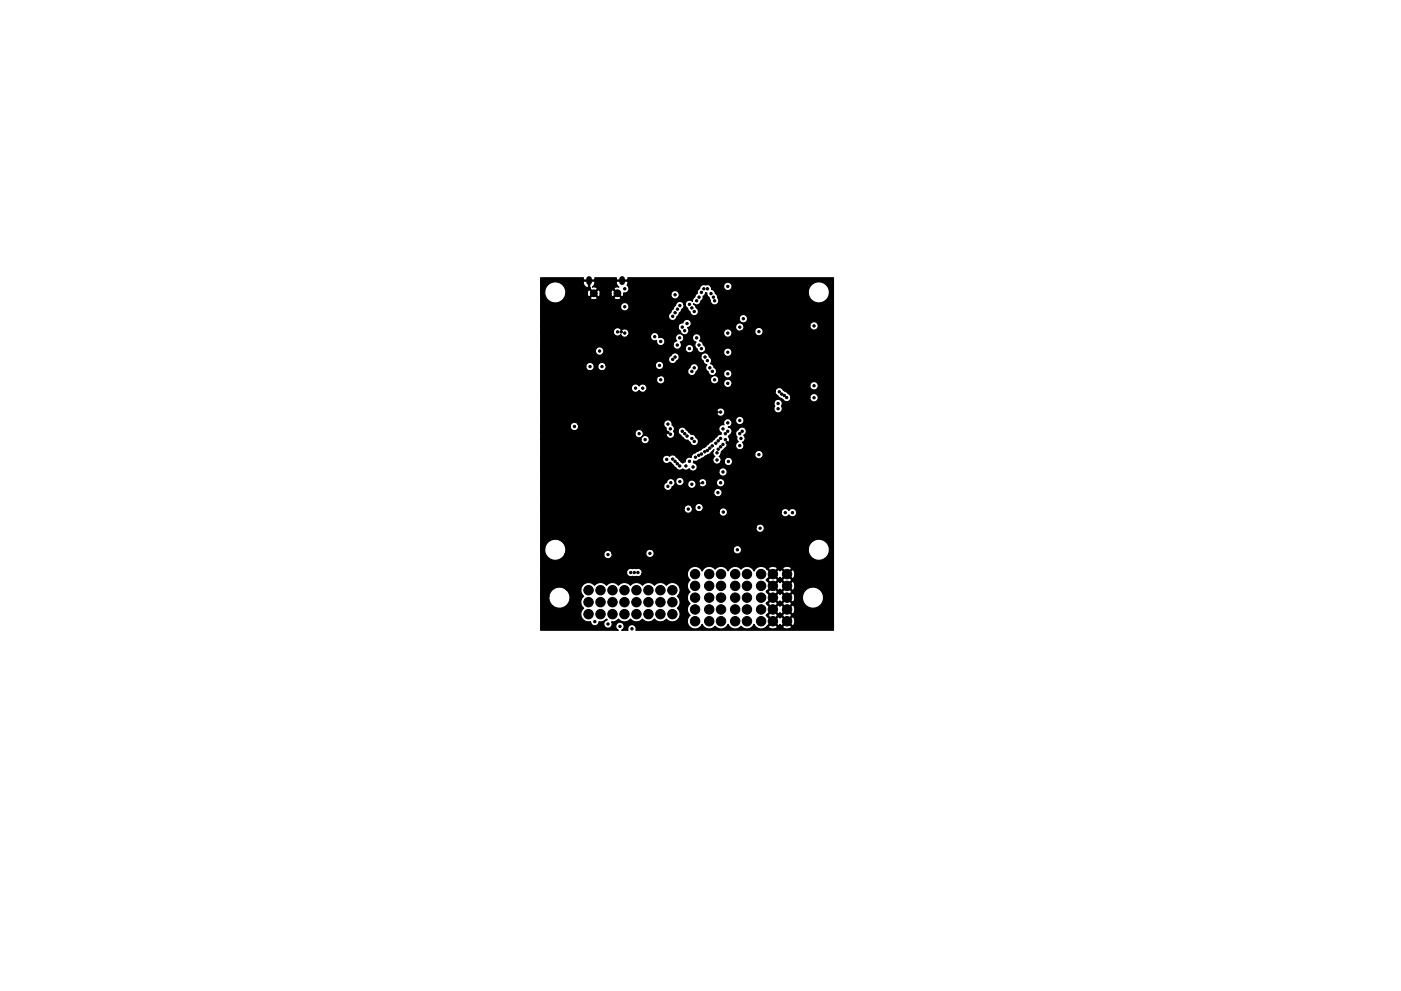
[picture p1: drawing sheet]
<svg xmlns="http://www.w3.org/2000/svg" width="297mm" height="210mm" viewBox="0 0 297 210" stroke-linecap="round" stroke-linejoin="round" font-family="sans-serif">
<path d="M124.9 59.2v.7M131.9 59.2v.7" fill="none" stroke="#000" stroke-width="1.2"/>
<g fill="#000" stroke="#000" stroke-width=".21">
<circle cx="121.8" cy="68.1" r=".25"/>
<circle cx="121.8" cy="70.7" r=".25"/>
<circle cx="125.1" cy="77.8" r=".25"/>
<circle cx="125.8" cy="66.6" r=".25"/>
<circle cx="125.9" cy="62.2" r=".72"/>
<circle cx="127.1" cy="74.5" r=".25"/>
<circle cx="127.6" cy="77.8" r=".25"/>
<circle cx="128.9" cy="74.5" r=".25"/>
<circle cx="129.7" cy="70.7" r=".25"/>
<circle cx="130.9" cy="62.2" r=".72"/>
<circle cx="130.9" cy="70.4" r=".25"/>
<circle cx="131.7" cy="70.4" r=".25"/>
<circle cx="131.7" cy="67.4" r=".25"/>
<circle cx="132.5" cy="70.7" r=".25"/>
<circle cx="132.5" cy="65.1" r=".25"/>
<circle cx="132.5" cy="61.3" r=".25"/>
<circle cx="138.8" cy="71.4" r=".25"/>
<circle cx="139.8" cy="77.5" r=".25"/>
<circle cx="139.8" cy="79.6" r=".25"/>
<circle cx="140.1" cy="70.9" r=".25"/>
<circle cx="140.1" cy="74.5" r=".25"/>
<circle cx="140.1" cy="72.4" r=".25"/>
<circle cx="142.6" cy="67.1" r=".25"/>
<circle cx="142.6" cy="76.3" r=".25"/>
<circle cx="143.1" cy="66.4" r=".25"/>
<circle cx="143.1" cy="75.7" r=".25"/>
<circle cx="143.1" cy="62.5" r=".25"/>
<circle cx="143.1" cy="60.5" r=".25"/>
<circle cx="143.6" cy="73.2" r=".25"/>
<circle cx="143.6" cy="65.6" r=".25"/>
<circle cx="144.1" cy="71.7" r=".25"/>
<circle cx="144.1" cy="64.8" r=".25"/>
<circle cx="144.7" cy="69.4" r=".25"/>
<circle cx="145.2" cy="70.2" r=".25"/>
<circle cx="145.7" cy="68.6" r=".25"/>
<circle cx="146.2" cy="64.6" r=".25"/>
<circle cx="146.2" cy="74" r=".25"/>
<circle cx="146.7" cy="65.3" r=".25"/>
<circle cx="146.7" cy="78.8" r=".25"/>
<circle cx="147.2" cy="78" r=".25"/>
<circle cx="147.2" cy="66.1" r=".25"/>
<circle cx="147.7" cy="71.7" r=".25"/>
<circle cx="147.7" cy="63.8" r=".25"/>
<circle cx="148.2" cy="63" r=".25"/>
<circle cx="148.2" cy="73.2" r=".25"/>
<circle cx="148.7" cy="74" r=".25"/>
<circle cx="148.7" cy="62" r=".25"/>
<circle cx="149.2" cy="61.3" r=".25"/>
<circle cx="149.5" cy="75.7" r=".25"/>
<circle cx="150" cy="76.5" r=".25"/>
<circle cx="150" cy="61.3" r=".25"/>
<circle cx="150.5" cy="78" r=".25"/>
<circle cx="150.7" cy="62.3" r=".25"/>
<circle cx="151" cy="78.8" r=".25"/>
<circle cx="151.3" cy="63" r=".25"/>
<circle cx="151.5" cy="63.8" r=".25"/>
<circle cx="154.3" cy="62.5" r=".25"/>
<circle cx="154.3" cy="68.6" r=".25"/>
<circle cx="154.3" cy="72.4" r=".25"/>
<circle cx="154.3" cy="60.8" r=".25"/>
<circle cx="154.3" cy="79.3" r=".25"/>
<circle cx="154.3" cy="70.7" r=".25"/>
<circle cx="154.3" cy="74.7" r=".25"/>
<circle cx="154.3" cy="77.5" r=".25"/>
<circle cx="156.8" cy="69.4" r=".25"/>
<circle cx="157.6" cy="67.6" r=".25"/>
<circle cx="159.1" cy="70.4" r=".25"/>
<circle cx="159.4" cy="61.5" r=".25"/>
<circle cx="160.9" cy="70.4" r=".25"/>
<circle cx="167.3" cy="61.8" r=".25"/>
<circle cx="169" cy="78" r=".25"/>
<circle cx="169" cy="67.9" r=".25"/>
<circle cx="169" cy="70.4" r=".25"/>
<circle cx="169" cy="75.5" r=".25"/>
<circle cx="169" cy="73" r=".25"/>
<circle cx="172.6" cy="69.1" r=".25"/>
<circle cx="121.8" cy="90.5" r=".25"/>
<circle cx="127" cy="92.8" r=".25"/>
<circle cx="132.7" cy="85.7" r=".25"/>
<circle cx="133" cy="92.8" r=".25"/>
<circle cx="134.7" cy="82.4" r=".25"/>
<circle cx="135.5" cy="92" r=".25"/>
<circle cx="136.3" cy="82.4" r=".25"/>
<circle cx="136.8" cy="93.3" r=".25"/>
<circle cx="140.1" cy="80.6" r=".25"/>
<circle cx="141.1" cy="82.1" r=".25"/>
<circle cx="141.4" cy="97.5" r=".25"/>
<circle cx="141.5" cy="88.1" r=".25"/>
<circle cx="141.6" cy="91.8" r=".25"/>
<circle cx="141.6" cy="90" r=".25"/>
<circle cx="142" cy="93.5" r=".25"/>
<circle cx="142.1" cy="91" r=".25"/>
<circle cx="142.2" cy="92.1" r=".25"/>
<circle cx="142.6" cy="97.4" r=".25"/>
<circle cx="143.1" cy="97.9" r=".25"/>
<circle cx="143.6" cy="98.4" r=".25"/>
<circle cx="144.1" cy="98.9" r=".25"/>
<circle cx="144.7" cy="91.5" r=".25"/>
<circle cx="145.2" cy="92" r=".25"/>
<circle cx="145.4" cy="98.9" r=".25"/>
<circle cx="145.7" cy="92.5" r=".25"/>
<circle cx="146.2" cy="97.9" r=".25"/>
<circle cx="146.7" cy="93" r=".25"/>
<circle cx="146.9" cy="99.1" r=".25"/>
<circle cx="147.2" cy="93.7" r=".25"/>
<circle cx="147.4" cy="97" r=".25"/>
<circle cx="148.1" cy="96.6" r=".25"/>
<circle cx="148.7" cy="96.3" r=".25"/>
<circle cx="149.4" cy="95.8" r=".25"/>
<circle cx="150" cy="95.6" r=".25"/>
<circle cx="150.5" cy="95.1" r=".25"/>
<circle cx="151" cy="94.6" r=".25"/>
<circle cx="151.5" cy="80.6" r=".25"/>
<circle cx="151.8" cy="99.6" r=".25"/>
<circle cx="151.8" cy="94" r=".25"/>
<circle cx="152" cy="87.4" r=".25"/>
<circle cx="152" cy="97.6" r=".25"/>
<circle cx="152" cy="96.1" r=".25"/>
<circle cx="152.3" cy="95.3" r=".25"/>
<circle cx="152.3" cy="93.5" r=".25"/>
<circle cx="152.8" cy="94.8" r=".25"/>
<circle cx="152.8" cy="87.4" r=".25"/>
<circle cx="152.8" cy="93" r=".25"/>
<circle cx="153.3" cy="94.3" r=".25"/>
<circle cx="153.3" cy="91" r=".25"/>
<circle cx="153.8" cy="93.3" r=".25"/>
<circle cx="153.8" cy="92" r=".25"/>
<circle cx="154.2" cy="93.9" r=".25"/>
<circle cx="154.3" cy="89.7" r=".25"/>
<circle cx="154.3" cy="81.3" r=".25"/>
<circle cx="154.3" cy="91.5" r=".25"/>
<circle cx="154.4" cy="97.9" r=".25"/>
<circle cx="156.8" cy="89.2" r=".25"/>
<circle cx="156.8" cy="92" r=".25"/>
<circle cx="156.8" cy="94.5" r=".25"/>
<circle cx="157.1" cy="93" r=".25"/>
<circle cx="157.4" cy="91.5" r=".25"/>
<circle cx="159.6" cy="98.1" r=".25"/>
<circle cx="159.6" cy="93.5" r=".25"/>
<circle cx="160.9" cy="96.5" r=".25"/>
<circle cx="162.9" cy="93" r=".25"/>
<circle cx="164.7" cy="87.9" r=".25"/>
<circle cx="165" cy="86.7" r=".25"/>
<circle cx="165" cy="85.6" r=".25"/>
<circle cx="165.2" cy="83.1" r=".25"/>
<circle cx="165.7" cy="83.6" r=".25"/>
<circle cx="166.3" cy="83.9" r=".25"/>
<circle cx="166.8" cy="84.3" r=".25"/>
<circle cx="169" cy="80.6" r=".25"/>
<circle cx="169" cy="83.1" r=".25"/>
<circle cx="172.6" cy="84.4" r=".25"/>
<circle cx="172.6" cy="81.8" r=".25"/>
<circle cx="128.9" cy="117.7" r=".25"/>
<circle cx="130.4" cy="117.7" r=".25"/>
<circle cx="137.8" cy="117.4" r=".25"/>
<circle cx="139.3" cy="117.4" r=".25"/>
<circle cx="141.6" cy="103.2" r=".25"/>
<circle cx="142.2" cy="102.4" r=".25"/>
<circle cx="144.1" cy="102.2" r=".25"/>
<circle cx="145.9" cy="108" r=".25"/>
<circle cx="146.7" cy="102.7" r=".25"/>
<circle cx="148.2" cy="102.5" r=".25"/>
<circle cx="148.2" cy="107.7" r=".25"/>
<circle cx="149" cy="102.4" r=".25"/>
<circle cx="152.2" cy="104.5" r=".25"/>
<circle cx="152.8" cy="102.4" r=".25"/>
<circle cx="153.3" cy="100.1" r=".25"/>
<circle cx="153.4" cy="108.6" r=".25"/>
<circle cx="154.3" cy="102.4" r=".25"/>
<circle cx="156.1" cy="112.6" r=".25"/>
<circle cx="156.3" cy="116.6" r=".25"/>
<circle cx="156.6" cy="102.4" r=".25"/>
<circle cx="161.2" cy="112.1" r=".25"/>
<circle cx="164.5" cy="116.6" r=".25"/>
<circle cx="166.5" cy="108.8" r=".25"/>
<circle cx="168" cy="108.8" r=".25"/>
<circle cx="124.8" cy="130.3" r="1"/>
<circle cx="124.8" cy="127.8" r="1"/>
<circle cx="124.8" cy="125.2" r="1"/>
<circle cx="126.1" cy="131.9" r=".25"/>
<circle cx="127.3" cy="125.2" r="1"/>
<circle cx="127.3" cy="127.8" r="1"/>
<circle cx="127.3" cy="130.3" r="1"/>
<circle cx="128.9" cy="132.4" r=".25"/>
<circle cx="129.9" cy="125.2" r="1"/>
<circle cx="129.9" cy="127.8" r="1"/>
<circle cx="129.9" cy="130.3" r="1"/>
<circle cx="131.4" cy="132.9" r=".25"/>
<circle cx="132.4" cy="127.8" r="1"/>
<circle cx="132.4" cy="125.2" r="1"/>
<circle cx="132.4" cy="130.3" r="1"/>
<circle cx="133.7" cy="121.5" r=".25"/>
<circle cx="134" cy="133.4" r=".25"/>
<circle cx="134.5" cy="121.5" r=".25"/>
<circle cx="134.9" cy="127.8" r="1"/>
<circle cx="134.9" cy="125.2" r="1"/>
<circle cx="134.9" cy="130.3" r="1"/>
<circle cx="135.3" cy="121.5" r=".25"/>
<circle cx="137.5" cy="125.2" r="1"/>
<circle cx="137.5" cy="127.8" r="1"/>
<circle cx="137.5" cy="130.3" r="1"/>
<circle cx="140" cy="130.3" r="1"/>
<circle cx="140" cy="125.2" r="1"/>
<circle cx="140" cy="127.8" r="1"/>
<circle cx="142.6" cy="125.2" r="1"/>
<circle cx="142.6" cy="130.3" r="1"/>
<circle cx="142.6" cy="127.8" r="1"/>
<circle cx="147.4" cy="131.8" r="1"/>
<circle cx="147.4" cy="126.8" r="1"/>
<circle cx="147.4" cy="121.8" r="1"/>
<circle cx="147.4" cy="129.3" r="1"/>
<circle cx="147.4" cy="124.3" r="1"/>
<circle cx="150.4" cy="131.8" r="1"/>
<circle cx="150.4" cy="126.8" r="1"/>
<circle cx="150.4" cy="121.8" r="1"/>
<circle cx="150.4" cy="129.3" r="1"/>
<circle cx="150.4" cy="124.3" r="1"/>
<circle cx="152.9" cy="121.8" r="1"/>
<circle cx="152.9" cy="126.8" r="1"/>
<circle cx="152.9" cy="131.8" r="1"/>
<circle cx="152.9" cy="129.3" r="1"/>
<circle cx="152.9" cy="124.3" r="1"/>
<circle cx="155.9" cy="121.8" r="1"/>
<circle cx="155.9" cy="131.8" r="1"/>
<circle cx="155.9" cy="126.8" r="1"/>
<circle cx="155.9" cy="129.3" r="1"/>
<circle cx="155.9" cy="124.3" r="1"/>
<circle cx="158.4" cy="131.8" r="1"/>
<circle cx="158.4" cy="121.8" r="1"/>
<circle cx="158.4" cy="126.8" r="1"/>
<circle cx="158.4" cy="129.3" r="1"/>
<circle cx="158.4" cy="124.3" r="1"/>
<circle cx="161.4" cy="121.8" r="1"/>
<circle cx="161.4" cy="131.8" r="1"/>
<circle cx="161.4" cy="126.8" r="1"/>
<circle cx="161.4" cy="129.3" r="1"/>
<circle cx="161.4" cy="124.3" r="1"/>
<circle cx="163.9" cy="131.8" r="1"/>
<circle cx="163.9" cy="121.8" r="1"/>
<circle cx="163.9" cy="126.8" r="1"/>
<circle cx="163.9" cy="129.3" r="1"/>
<circle cx="163.9" cy="124.3" r="1"/>
<circle cx="166.9" cy="126.8" r="1"/>
<circle cx="166.9" cy="131.8" r="1"/>
<circle cx="166.9" cy="121.8" r="1"/>
<circle cx="166.9" cy="129.3" r="1"/>
<circle cx="166.9" cy="124.3" r="1"/>
</g>
<path d="M114.6 58.9h9.1v.5h2.4v-.5h4.6v.5h2.4v-.5h43.6v74.8h-41.9a.89 .89 0 0 0-.8-1.2 .89 .89 0 0 0-.9 1.2h-1.2a.89 .89 0 0 0 .2-1.4 .89 .89 0 0 0-1.4 .1 .89 .89 0 0 0 .4 1.3h-16.5v-7.1h1.8v.4a2.25 2.25 0 0 0 3.3 1.8 2.25 2.25 0 0 0 .3-3.7h3.1l.1 .6 .5 .8a1.64 1.64 0 0 0 0 2.5 1.64 1.64 0 0 0-.4 2.1 1.64 1.64 0 0 0 1.9 .8 .89 .89 0 0 0 .9 .9 .89 .89 0 0 0 .9-.9h.8l.8-.6 .2 .2h-.2a.89 .89 0 0 0-.5 1.2 .89 .89 0 0 0 1.2 .5 .89 .89 0 0 0 .4-1.3h.6l.8-.6a1.64 1.64 0 0 0 2.6 0 1.64 1.64 0 0 0 2.5 0 1.64 1.64 0 0 0 2.5 0 1.64 1.64 0 0 0 2.6 0 1.64 1.64 0 0 0 2.4 .2 1.64 1.64 0 0 0-.1-2.5 1.64 1.64 0 0 0 0-2.5 1.64 1.64 0 0 0 .1-2.4 1.64 1.64 0 0 0-2.4 .1 1.64 1.64 0 0 0-2.6 0 1.64 1.64 0 0 0-2.5 0 1.64 1.64 0 0 0-2.5 0 1.64 1.64 0 0 0-2.6 0 1.64 1.64 0 0 0-2.5 0 1.64 1.64 0 0 0-2.6 0 1.64 1.64 0 0 0-1.7-.5 1.64 1.64 0 0 0-1.2 1.4h-3.1l-.3-.3a2.25 2.25 0 0 0-3.3 1.8h-1.8v-5.2h18.2v.2a1.01 1.01 0 0 0 1.4 .7h.7a.88 .88 0 0 0 1.2-.7h9.6l.1 .7 .5 .8a1.64 1.64 0 0 0 0 2.5 1.64 1.64 0 0 0 0 2.5 1.64 1.64 0 0 0 0 2.5 1.64 1.64 0 0 0 .1 2.5 1.64 1.64 0 0 0 2.5-.6 1.63 1.63 0 0 0 2.7 .4 1.63 1.63 0 0 0 2.8-.4 1.63 1.63 0 0 0 2.7 .4 1.63 1.63 0 0 0 2.8-.4 1.63 1.63 0 0 0 2.6 .4h.4l.1 .3 .9 .2 .8-.2 .1-.3h1.1a1.15 1.15 0 0 0 1.9 0l-.9-.9-1 .9h-1.1l-.9-.9-1 .9h-.4l1.2-1.1h.3l1 1 .4-.3 .3 .3 1-1h.3l1 1a1.15 1.15 0 0 0 0-2l-1 1h-.3l-1-1-.3 .3-.4-.3-1 1h-.3l-1.3-1.2 .5-.2v.3l1 .9 .9-.9v-.3h1.1v.3l1 .9 .9-.9v-.3l-.9-.9-1 .9h-1.1l-.9-.9-1 .9h-.4l1.2-1.1h.3l1 1 .4-.3 .3 .3 1-1h.3l1 1 .3-.1 .2-.6-.2-1.2-.3-.1-1 1h-.3l-1-1-.3 .3-.4-.3-1 1h-.3l-1.3-1.2 .5-.2v.3l1 .9 .9-.9v-.3h1.1v.3l1 .9 .9-.9v-.3l-.9-.9-1 .9h-1.1l-.9-.9-1 .9h-.4l1.2-1.1h.3l1 1 .4-.3 .3 .3 1-1h.3l1 1a.98 .98 0 0 0 .5-1.2h1.6v.4a2.25 2.25 0 0 0 3.5 1.7 2.25 2.25 0 0 0 0-3.8 2.25 2.25 0 0 0-3.5 1.7h-1.6l-.2-.7-.3-.1-1 1h-.3l-1-1-.3 .3-.4-.3-1 1h-.3l-1.3-1.2 .5-.2v.3l1 .9 .9-.9v-.3h1.1v.3l1 .9 .9-.9v-.3l-.9-.9-1 .9h-1.1l-.9-.9-1 .9h-.4l1.2-1.1h.3l1 1 .4-.3 .3 .3 1-1h.3l1 1a1.15 1.15 0 0 0 0-2l-1 1h-.3l-1-1-.3 .3-.4-.3-1 1h-.3l-1.3-1.2 .1-.2h.4v.3l1 .9 .9-.9v-.3h1.1v.3l1 .9 .9-.9v-.3l-.9-.9-1 .9h-1.1l-.9-.9-1 .9h-.4l1.2-1.1h.3l1 1 .4-.3 .3 .3 1-1h.3l1 1 .3-.1 .1-.3 .1-1-.2-.5-.3-.1-1 1h-.3l-1-1-.3 .3-.4-.3-1 1h-.3l-1.2-1.1h.4l1 .9 .9-.9h1.1l1 .9 .9-.9-.1-.3-.9-.2-.8 .2-.1 .3h-1.1a1.15 1.15 0 0 0-1.9 0l-.5-.2a1.63 1.63 0 0 0-2.5 .7 1.63 1.63 0 0 0-2.8-.5 1.63 1.63 0 0 0-2.7 .5 1.63 1.63 0 0 0-2.8-.5 1.63 1.63 0 0 0-2.7 .5 1.64 1.64 0 0 0-1.8-1 1.64 1.64 0 0 0-1.4 1.4h-9.6a.99 .99 0 0 0-1.3-1l-.7 .1a.89 .89 0 0 0-1.3 .7h-18.2v-5h.9v.5a2.24 2.24 0 0 0 1.9 2 2.24 2.24 0 0 0 2.4-1.3h8.2v.1a.89 .89 0 0 0 1.1 .8 .89 .89 0 0 0 .6-1.2h7.2v.2a.89 .89 0 0 0 1.5 .6 .89 .89 0 0 0-.3-1.5h17.3v.1a.89 .89 0 0 0 1.1 .8 .89 .89 0 0 0 .7-1.1h14.2v.5a2.25 2.25 0 0 0 3.4 1.7 2.25 2.25 0 0 0 0-3.9 2.25 2.25 0 0 0-3.4 1.7h-14.2a.89 .89 0 0 0-1-.6 .89 .89 0 0 0-.8 .8h-17.3a.89 .89 0 0 0-1.2 .7l-7.2-.1a.89 .89 0 0 0-1-.4 .89 .89 0 0 0-.7 .8h-8.2l.1-.3a2.25 2.25 0 0 0-1.7-2.9 2.25 2.25 0 0 0-2.7 2h-.9v-4.4h45.7v.2a.89 .89 0 0 0 1.3 .6 .89 .89 0 0 0 0-1.5 .89 .89 0 0 0-1.3 .7h-45.7v-4.1h30.4v.2a.89 .89 0 0 0 1.2 .8 .89 .89 0 0 0 .5-1.3h.6v.2a.89 .89 0 0 0 1.1 .8h4.1v.1a.89 .89 0 0 0 .9 .8 .89 .89 0 0 0 .8-.8h11.4v.2a.89 .89 0 0 0 .7 .7 .89 .89 0 0 0 1-.4 .89 .89 0 0 0 1.3 .2 .89 .89 0 0 0 0-1.3 .89 .89 0 0 0-1.3 .2 .89 .89 0 0 0-1-.4 .89 .89 0 0 0-.7 .8h-11.4v-.1a.89 .89 0 0 0-.8-.9 .89 .89 0 0 0-.9 .9l-4-.1a.89 .89 0 0 0 .3-1.5 .89 .89 0 0 0-1.5 .6h-.6a.89 .89 0 0 0-1-.5 .89 .89 0 0 0-.7 .8h-30.4v-3.5h36.7v.2a.89 .89 0 0 0 1.4 .7 .89 .89 0 0 0 0-1.5 .89 .89 0 0 0-1.4 .6h-36.7v-1.3h26.1v.2a.89 .89 0 0 0 .9 .8 .89 .89 0 0 0 .9-.8 .89 .89 0 0 0 .5-1.2h.3v.2a.89 .89 0 0 0 .6 .7 .89 .89 0 0 0 1-.4h.9v.2a.89 .89 0 0 0 1.1 .8 .89 .89 0 0 0 .6-1.3h.6v.2a.89 .89 0 0 0 1 .8 .89 .89 0 0 0 .8-1h2v.2a.89 .89 0 0 0 1.4 .7 .89 .89 0 0 0 0-1.5 .89 .89 0 0 0-1.4 .6h-2l-.1-.1a.89 .89 0 0 0-.9-.7 .89 .89 0 0 0-.8 .8h-.6a.89 .89 0 0 0-1-.4 .89 .89 0 0 0-.7 .7h-.9a.89 .89 0 0 0-.5-1.3 .89 .89 0 0 0-1.1 .8l-.3-.1a.89 .89 0 0 0-.9-.5 .89 .89 0 0 0-.8 .8l-.4 .3-.2 .5h-26.1v-3.1h37.8v.2a.89 .89 0 0 0 1.4 .7 .89 .89 0 0 0 0-1.5 .89 .89 0 0 0-1.4 .6h-37.8v-2.6h25.9v.2a.89 .89 0 0 0 .6 .7 .89 .89 0 0 0 .9-.2l1.3 1.2a.89 .89 0 0 0 1.5 .2 .89 .89 0 0 0 1.3-.1 .89 .89 0 0 0 1.6 .2 .89 .89 0 0 0-.7-1.4l.1-.4 .1 .1a1.03 1.03 0 0 0 1-.4l.9-.4 .4-.4a2.99 2.99 0 0 0 1.8-1.3h.1a.88 .88 0 0 0 .2 1.4 .89 .89 0 0 0-.1 1.5 .89 .89 0 0 0 1.4-.5h.6v.2a.89 .89 0 0 0 1.4 .7 .89 .89 0 0 0 0-1.5 .89 .89 0 0 0-1.4 .6h-.6v-.5l-.4-.5 .4-.4h7.1v.1a.89 .89 0 0 0 1.4 .7 .89 .89 0 0 0 0-1.5 .89 .89 0 0 0-1.4 .7h-7.1v-.5l.7-.7a1.23 1.23 0 0 0 .6-1.1 1.02 1.02 0 0 0 .3-1.5l.6-.7h.9l.3 .8-.1 .4 .3 .6-.1 .1a.89 .89 0 0 0-.3 1.3 .89 .89 0 0 0 1.4 .1 .89 .89 0 0 0-.1-1.3 .9 .9 0 0 0 .3-1.6 .92 .92 0 0 0 .2-1.5 .92 .92 0 0 0-1.5 .4l-.4 .7h-.9a.89 .89 0 0 0-.7-1.3 .89 .89 0 0 0 .7-.6 .89 .89 0 0 0-.1-.9h1v.2a.89 .89 0 0 0 1.3 .7 .89 .89 0 0 0 0-1.5 .89 .89 0 0 0-1.3 .6l-1.1-.1a.89 .89 0 0 0-1.2 0 .89 .89 0 0 0-.2 1.1 .89 .89 0 0 0-1.1 .6 .89 .89 0 0 0 .5 1.1v.3a1.13 1.13 0 0 0-1 .6l-2.2 2-2.3 1.4a.89 .89 0 0 0-.8 1 .89 .89 0 0 0-1.3 .9l-.5 .3-1.4-1.3a.95 .95 0 0 0-1.5-.2 .89 .89 0 0 0-1.4 .6h-25.9v-4.2h21.3v.2a.89 .89 0 0 0 1.4 .6 .89 .89 0 0 0 0-1.5 .89 .89 0 0 0-1.4 .7h-21.3v-1.3h20v.2a.89 .89 0 0 0 1.4 .7 .89 .89 0 0 0 0-1.6 .89 .89 0 0 0-1.4 .7h-20v-1.5h6.3v.2a.89 .89 0 0 0 1.3 .7 .89 .89 0 0 0 .3-1.4h18.2l.1 .5 .4 .4 .2 .8a.89 .89 0 0 0 .2 1.2 .89 .89 0 0 0 1.2 0 .89 .89 0 0 0 0-1.3l.1-.1h.9l.2 .7 .7 .7a1.23 1.23 0 0 0 1.2 .6l.4 .4a.92 .92 0 0 0 1.5 .5 .92 .92 0 0 0-.3-1.5 1.03 1.03 0 0 0-1-.7l-.9-.9a.95 .95 0 0 0-1-.6 .95 .95 0 0 0-.8 .8h-.9l.1-.2a1.17 1.17 0 0 0-.5-1.1 .89 .89 0 0 0-.8-1 .89 .89 0 0 0-1 .8l-18.3-.1a.89 .89 0 0 0-1.5 .6h-6.3v-3.1h37.3v.2a.89 .89 0 0 0 1.4 .7 .89 .89 0 0 0 0-1.5 .89 .89 0 0 0-1.4 .6h-37.3v-1.8h49.5l.2 .7-.1 .1a.89 .89 0 0 0 .9 1.3 .89 .89 0 0 0 .6-1.4 .89 .89 0 0 0-.4-1.4 .89 .89 0 0 0-1.2 .7h-49.5v-3.2h19.3v.1a.89 .89 0 0 0 .6 .8 .89 .89 0 0 0 1-.4 .89 .89 0 0 0 1.4 .2h27.4v.2a2.98 2.98 0 0 0 1.7 1.6 .89 .89 0 0 0 1 .4 .89 .89 0 0 0 .7-.9h4v.2a.89 .89 0 0 0 1.4 .6 .89 .89 0 0 0 0-1.5 .89 .89 0 0 0-1.4 .7h-4a3.6 3.6 0 0 0-1.7-1.6 .89 .89 0 0 0-.9-.5 .89 .89 0 0 0-.8 .8h-27.4l.1-.1a.89 .89 0 0 0-.2-1.3 .89 .89 0 0 0-1.3 .3 .89 .89 0 0 0-1-.4 .89 .89 0 0 0-.6 .8h-19.3v-1.8h24.6v.2a.89 .89 0 0 0 1 .8 .89 .89 0 0 0 .8-1h9.6v.2a.89 .89 0 0 0 1.5 .6h1.3v.1a.89 .89 0 0 0 .7 .8 .89 .89 0 0 0 1-.4h16.6v.1a.89 .89 0 0 0 1.4 .7 .89 .89 0 0 0 0-1.5 .89 .89 0 0 0-1.4 .7h-16.6l.1-.2a.89 .89 0 0 0-.7-1.1 .89 .89 0 0 0-1.1 .8h-1.3l.1-.2a.89 .89 0 0 0-.3-1.3 .89 .89 0 0 0-1.3 .7h-9.6l-.1-.2a.89 .89 0 0 0-.9-.6 .89 .89 0 0 0-.8 .8h-24.6v-1.8h31.2v.2a.91 .91 0 0 0 .9 .8 .91 .91 0 0 0 .9-.9 .91 .91 0 0 0 0-1.5 .91 .91 0 0 0-1.3 .7l-.5 .7h-31.2v-1h9.6a.89 .89 0 0 0 .9 1 .89 .89 0 0 0 .9-1h.7v.2a.89 .89 0 0 0 1.2 .7 .89 .89 0 0 0 .6-1.2h10.4v.2a.89 .89 0 0 0 1.4 .7 .89 .89 0 0 0 0-1.5 .89 .89 0 0 0-1.4 .6h-10.5a.89 .89 0 0 0-.9-.5 .89 .89 0 0 0-.8 .8h-.7l-.1-.2a.89 .89 0 0 0-.9-.6 .89 .89 0 0 0-.8 .8h-9.6v-1.5h27.1v.1a.94 .94 0 0 0 .9 .9 .94 .94 0 0 0 1-.7l.3-.3 .1-.5h4.6l.1 .5 .4 .4a.88 .88 0 0 0 .8 .8 .92 .92 0 0 0 .3 1.5 .89 .89 0 0 0 .7 .8 .89 .89 0 0 0 .9-.5h1.6v.2a.89 .89 0 0 0 1.4 .7 .89 .89 0 0 0 0-1.6 .89 .89 0 0 0-1.4 .7h-1.6l.1-.1a.94 .94 0 0 0-.5-1.2l-.2-.4-.5-.4a.95 .95 0 0 0-.3-1.4 .89 .89 0 0 0-.9-.8 .89 .89 0 0 0-.9 .8h-4.6v-.2a.95 .95 0 0 0-.9-.6 .95 .95 0 0 0-.9 .6l-.5 .7h-27.1v-1.8h11.6a.89 .89 0 0 0 1.2 .9 .89 .89 0 0 0 .3-1.5 .89 .89 0 0 0-1.4 .4l-.1 .2h-11.6v-4.1h15.4a.89 .89 0 0 0 .6 .9 .89 .89 0 0 0 1-.2 .89 .89 0 0 0 1.4 .3h4.9v.2a.89 .89 0 0 0 1.3 .7 .89 .89 0 0 0 .4 1 .89 .89 0 0 0 1.1-.1h2v.2a.89 .89 0 0 0 1.5 .6h1.1v.2a.89 .89 0 0 0 1.3 .6 .89 .89 0 0 0 0-1.5 .89 .89 0 0 0-1.3 .7h-1.1l.1-.1a.88 .88 0 0 0-.1-1.2 .89 .89 0 0 0 .8-1h1.8l.2 .7 .5 .3a.95 .95 0 0 0 .3 1.5 .89 .89 0 0 0 1.5 .5h4.1v.2a.89 .89 0 0 0 1.4 .7 .89 .89 0 0 0 0-1.5 .89 .89 0 0 0-1.4 .6h-4.1l.1-.1a.95 .95 0 0 0-.3-1.4l-.2-.5-.5-.3a.89 .89 0 0 0-.4-1.4 .89 .89 0 0 0-1.2 .7h-1.8v-.2a.89 .89 0 0 0-1.4-.5 .89 .89 0 0 0-.1 1.4l-.6 .3-.2 .5h-2a.89 .89 0 0 0 .1-1.2 .89 .89 0 0 0-1.1-.2 .89 .89 0 0 0-.7-1.1 .89 .89 0 0 0-1.1 .7h-4.9l.2-.1a.89 .89 0 0 0-.2-1.2 .89 .89 0 0 0-1.2 .1 .89 .89 0 0 0-1-.6 .89 .89 0 0 0-.8 .8h-15.4v-1h29.2l.1 .5 .4 .4a.89 .89 0 0 0 .7 .8 .89 .89 0 0 0 .9-.4h7.5v.2a.89 .89 0 0 0 1.4 .6 .89 .89 0 0 0 0-1.5 .89 .89 0 0 0-1.4 .7h-7.5l.1-.5-.2-.6 .5-.2h9.7v.2a.89 .89 0 0 0 1.1 .8h2.9v.1a.89 .89 0 0 0 1.4 .7 .89 .89 0 0 0 0-1.5 .89 .89 0 0 0-1.4 .7h-2.9a.89 .89 0 0 0 .6-1.2h14v.1a.89 .89 0 0 0 1.4 .7 .89 .89 0 0 0 0-1.5 .89 .89 0 0 0-1.4 .7l-14.1-.1a.89 .89 0 0 0-.9-.5 .89 .89 0 0 0-.7 .8h-9.7l.1-.1a.89 .89 0 0 0-.4-1.4 .89 .89 0 0 0-1.2 .7 .89 .89 0 0 0-1 .8h-29.2v-2.3h27.1v.2a.89 .89 0 0 0 .7 .8 .89 .89 0 0 0 1-.5h13.3v.2a.89 .89 0 0 0 1.4 .7 .89 .89 0 0 0 0-1.5 .89 .89 0 0 0-1.4 .6h-13.3l1.1-1.9a.88 .88 0 0 0 .5-1.1h.3l.1 .5 .9 1.1a.92 .92 0 0 0 1.4 .7 .92 .92 0 0 0-.1-1.6l-.5-.8a.92 .92 0 0 0 .9 .2 .92 .92 0 0 0 .6-.8l.4-.3 .1-.7 .3-.2 .2-.5 .3 .1a.98 .98 0 0 0 .5 .9l.2 .6a.9 .9 0 0 0 1.2 .9 .9 .9 0 0 0 .3-1.5l-.1-.5-.4-.4-.1-.4h19.9a2.25 2.25 0 0 0 3 2.3 2.25 2.25 0 0 0 .7-3.7 2.25 2.25 0 0 0-3.6 1l-.1 .4h-19.9l-.6-.4-.3-.7h2.8a.89 .89 0 0 0 1.2 .9 .89 .89 0 0 0 .3-1.5 .89 .89 0 0 0-1.4 .4l-.1 .2h-2.8a1.18 1.18 0 0 0-1.1-.3 .94 .94 0 0 0-1.2 .8l-.4 .4v.6l-.4 .3-.2 .5a.88 .88 0 0 0-.5 1 .89 .89 0 0 0-.9-.3 .89 .89 0 0 0-.6 .8l-.4-.1a.92 .92 0 0 0-1-.4 .92 .92 0 0 0-.7 .8l-1.5 2.2h-27.1v-2h17a.89 .89 0 0 0 1.2 .9 .89 .89 0 0 0 .3-1.5 .89 .89 0 0 0-1.5 .4v.2h-17v-3.2h.9a2.24 2.24 0 0 0 1.5 2.4 2.24 2.24 0 0 0 2.7-1h5.4l.1 .2 .8 .2 .6-.2 .1-.2h3.4a.89 .89 0 0 0 1.6 0l-.8-.8-.8 .8h-3.4l-.8-.8-.8 .8h-5.4l.3-.9h4.5a.56 .56 0 0 0 .5 .7l.7-.8h.4l.7 .8 .3-.1 .2-.6h2.2a.56 .56 0 0 0 .5 .7l.7-.8-.7-.7a.72 .72 0 0 0-.5 .8h-2.2v-.1a.56 .56 0 0 0-.5-.7l-.7 .7h-.4l-.7-.7h-.3l-.2 .8h-4.5a2.24 2.24 0 0 0-2-2.5 2.24 2.24 0 0 0-2.5 2h-.9v-2.1h9.1v.3a.92 .92 0 0 0 1.1 .9v-1.2h.2l.1 1.6 .8 .7 .8-.7h3.4l1.7 1.7 .3-.1 .1-.4h10v.1a.89 .89 0 0 0 1.4 .7 .89 .89 0 0 0 0-1.5 .89 .89 0 0 0-1.4 .7h-10l.1-.4a.94 .94 0 0 0 1-.5 .94 .94 0 0 0-.3-1.1l.1-.8h-2.4l.1 .8 .4 .4h-.4a.56 .56 0 0 0-.7 .4h-3.4l-.1-.2-.2-.2h-.8l.4-.4 .1-.8h-11.5z" fill="#000" stroke="#000" stroke-width=".25"/>
</svg>
